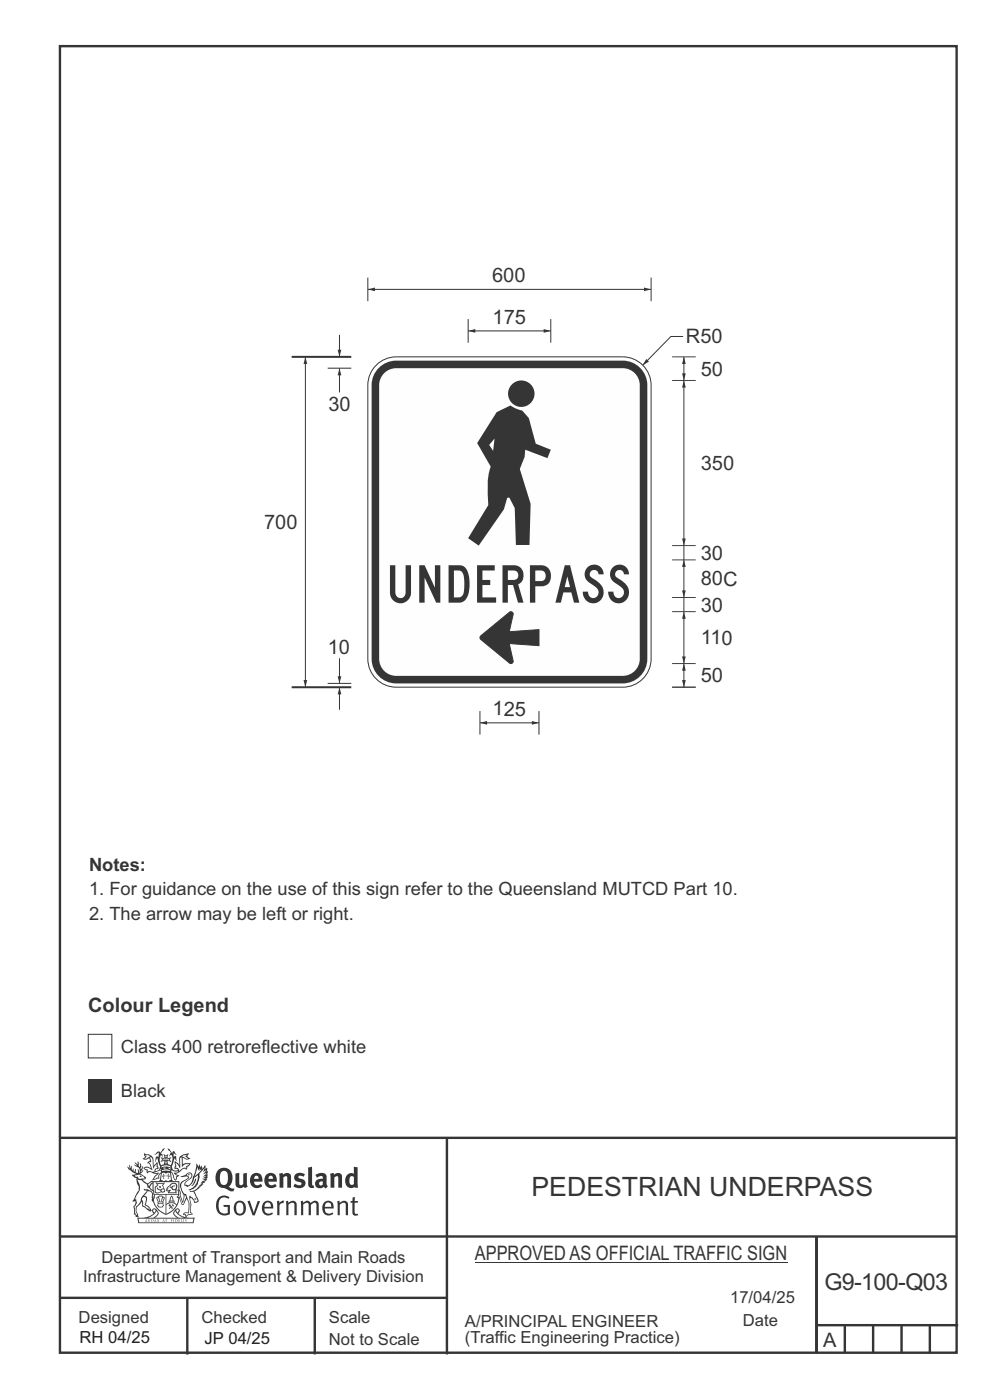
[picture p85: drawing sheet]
<svg xmlns="http://www.w3.org/2000/svg" width="210mm" height="297mm" viewBox="0 0 210 297" stroke-linecap="round" stroke-linejoin="round" font-family="sans-serif">
<defs><g id="words">
<text font-size="11" fill="#373435" x="81.7" y="127.7">UNDERPASS</text>
<text font-size="5.6" fill="#373435" x="112.6" y="253.4">PEDESTRIAN UNDERPASS</text>
<text font-size="4.9" fill="#373435" x="174.6" y="273.4">G9-100-Q03</text>
<g font-size="4.2" fill="#373435">
<text x="104.3" y="59.8" transform="rotate(1 104.3 59.8)">600</text>
<text x="104.3" y="68.6" transform="rotate(1 104.3 68.6)">175</text>
<text x="145.3" y="72.7">R50</text>
<text x="148.4" y="79.6" transform="rotate(1 148.4 79.6)">50</text>
<text x="69.6" y="87.2">30</text>
<text x="148.4" y="99.6" transform="rotate(1 148.4 99.6)">350</text>
<text x="56" y="112.1">700</text>
<text x="148.4" y="118.7" transform="rotate(1 148.4 118.7)">30</text>
<text x="148.4" y="124" transform="rotate(1 148.4 124)">80C</text>
<text x="148.4" y="129.6" transform="rotate(1 148.4 129.6)">30</text>
<text x="148.4" y="136.6" transform="rotate(1 148.4 136.6)">110</text>
<text x="69.4" y="138.5">10</text>
<text x="148.4" y="144.6" transform="rotate(1 148.4 144.6)">50</text>
<text x="104.3" y="151.6" transform="rotate(1 104.3 151.6)">125</text>
<text x="18.7" y="214.5">Colour Legend</text>
<text x="100.6" y="267">APPROVED AS OFFICIAL TRAFFIC SIGN</text>
<text x="174.4" y="285.4">A</text>
</g>
<g font-size="3.9" fill="#373435">
<text x="18.9" y="184.5">Notes:</text>
<text x="18.9" y="189.7">1. For guidance on the use of this sign refer to the Queensland MUTCD Part 10.</text>
<text x="18.9" y="194.9">2. The arrow may be left or right.</text>
<text x="25.6" y="223.1">Class 400 retroreflective white</text>
<text x="25.6" y="232.5">Black</text>
</g>
<g font-size="3.5" fill="#373435">
<text x="21.5" y="267.7">Department of Transport and Main Roads</text>
<text x="17.6" y="271.6">Infrastructure Management &amp; Delivery Division</text>
<text x="16.7" y="280.5">Designed</text>
<text x="42.7" y="280.5">Checked</text>
<text x="69.7" y="280.5">Scale</text>
<text x="98.5" y="281.2">A/PRINCIPAL ENGINEER</text>
<text x="154.6" y="276">17/04/25</text>
<text x="157.4" y="281">Date</text>
<text x="69.7" y="285">Not to Scale</text>
<text x="98.5" y="284.7">(Traffic Engineering Practice)</text>
</g>
<g font-size="3.5" fill="#201e1e">
<text x="16.9" y="284.7">RH 04/25</text>
<text x="43.3" y="284.7">JP 04/25</text>
</g>
</g></defs>
<path d="M12.7 9.8h189.9v276.9h-189.9z" fill="none" stroke="#373435" stroke-width=".51"/>
<path d="M99.2 70.1h17.5" fill="none" stroke="#373435" stroke-width=".21"/>
<g fill="#373435">
<path d="M115.1 69.7l1.6 .4-1.6 .4z"/>
<path d="M99.2 70.1l1.5-.4v.8z"/>
</g>
<path d="M144.7 71.3h-2.6l-6 6.1" fill="none" stroke="#373435" stroke-width=".21"/>
<path d="M136.9 76.1l.5 .5-1.3 .8z" fill="#373435"/>
<path d="M99.2 67.6v5M116.7 67.6v5M144.9 80.6v35M142.4 145.6h5" fill="none" stroke="#373435" stroke-width=".21"/>
<g fill="#373435">
<path d="M144.5 114.1h.8l-.4 1.5z"/>
<path d="M144.9 80.6l.3 1.5h-.7z"/>
</g>
<path d="M77.9 61.3h60" fill="none" stroke="#373435" stroke-width=".21"/>
<g fill="#373435">
<path d="M136.4 60.9l1.5 .4-1.5 .4z"/>
<path d="M77.9 61.3l1.5-.4v.8z"/>
</g>
<path d="M77.9 58.8v5M137.9 58.8v5M142.4 140.6h5M142.4 145.6h5M144.9 140.6v5" fill="none" stroke="#373435" stroke-width=".21"/>
<g fill="#373435">
<path d="M144.5 144.1h.7l-.3 1.5z"/>
<path d="M144.9 140.6l.3 1.5h-.7z"/>
</g>
<path d="M142.4 75.6h5M144.9 75.6v5M142.4 80.6h5" fill="none" stroke="#373435" stroke-width=".21"/>
<g fill="#373435">
<path d="M144.5 79.1h.7l-.3 1.5z"/>
<path d="M144.9 75.6l.3 1.5h-.7z"/>
</g>
<path d="M79.7 77.4a6 6 0 0 1 4.2-1.8h48a6 6 0 0 1 6 6v58a6 6 0 0 1-6 6h-48a6 6 0 0 1-6-6v-58a6 6 0 0 1 1.8-4.2z" fill-rule="evenodd" fill="#fefefe" stroke="#373435" stroke-width=".21"/>
<path d="M80.2 78a5.2 5.2 0 0 1 3.7-1.6h48a5.2 5.2 0 0 1 5.2 5.2v58a5.2 5.2 0 0 1-5.2 5.2h-48a5.2 5.2 0 0 1-5.2-5.2v-58a5.2 5.2 0 0 1 1.5-3.6z" fill-rule="evenodd" fill="#373435"/>
<path d="M81.4 79.1a3.6 3.6 0 0 1 2.5-1.1h48a3.6 3.6 0 0 1 3.6 3.6v58a3.6 3.6 0 0 1-3.6 3.6h-48a3.6 3.6 0 0 1-3.6-3.6v-58a3.6 3.6 0 0 1 1.1-2.5z" fill-rule="evenodd" fill="#fefefe"/>
<path d="M107.6 83.4a2.8 2.8 0 0 0 5.6 0 2.8 2.8 0 0 0-5.6 0zM105.2 87.3l2.9-1.4 1 .6 1.5 .5 1.4 1.6 1.5 5.4 3.2 1.3-.7 1.8-4.7-1.8-.2 1.5-1 2.6 2.3 7.4-.3 8.7h-2.8l-.3-7.8-1.1-2.3-.5 .1-.7 2.4-5.3 7.7-2.2-1.5 4.2-7.1a21.6 21.6 0 0 1 .5-8.1l-2.8-5zM104.8 92.9l-.4 2.6-.8-1.2z" fill-rule="evenodd" fill="#373435"/>
<path d="M101.8 134.8l6.1-5a.49 .49 0 0 1 .5-.1 .49 .49 0 0 1 .3 .5l-.8 3.7 6.3-.5v3.4l-6.3-.4 .8 3.7a.49 .49 0 0 1-.3 .5 .49 .49 0 0 1-.5-.1l-6.1-5a.51 .51 0 0 1 0-.7z" fill-rule="evenodd" fill="#373435" stroke="#373435" stroke-width=".21"/>
<path d="M144.9 129.6v11" fill="none" stroke="#373435" stroke-width=".21"/>
<g fill="#373435">
<path d="M144.5 139.1h.8l-.4 1.5z"/>
<path d="M144.9 129.6l.3 1.5h-.7z"/>
</g>
<path d="M142.4 118.7h5M142.4 115.6h5M144.9 115.6v14M142.4 129.6h5M142.4 126.6h5" fill="none" stroke="#373435" stroke-width=".21"/>
<g fill="#373435">
<path d="M144.5 125.1h.7l-.3 1.5z"/>
<path d="M144.9 118.6l.3 1.5h-.7z"/>
</g>
<path d="M101.7 153.2h12.5" fill="none" stroke="#373435" stroke-width=".21"/>
<g fill="#373435">
<path d="M112.6 152.8l1.6 .4-1.6 .4z"/>
<path d="M101.7 153.2l1.5-.4v.8z"/>
</g>
<path d="M71.9 145.6v4.8M101.7 150.7v5M114.2 150.7v5" fill="none" stroke="#373435" stroke-width=".21"/>
<path d="M71.9 145.6l.4 1.6h-.8z" fill="#373435"/>
<path d="M71.9 78v5.2" fill="none" stroke="#373435" stroke-width=".21"/>
<path d="M71.9 78l.4 1.5h-.8z" fill="#373435"/>
<path d="M71.9 71v4.6" fill="none" stroke="#373435" stroke-width=".21"/>
<path d="M71.5 74.1h.8l-.4 1.5z" fill="#373435"/>
<path d="M71.9 139.5v5.3" fill="none" stroke="#373435" stroke-width=".21"/>
<path d="M71.5 143.3h.8l-.4 1.5z" fill="#373435"/>
<path d="M64.7 75.6v70M69.4 78h5M69.4 144.8h5" fill="none" stroke="#373435" stroke-width=".21"/>
<g fill="#373435">
<path d="M64.3 144.1h.8l-.4 1.5z"/>
<path d="M64.7 75.6l.4 1.5h-.8z"/>
</g>
<path d="M61.8 75.6h12.6M61.8 145.6h12.6M100.6 267.5h66.1" fill="none" stroke="#373435" stroke-width=".21"/>
<path d="M12.7 241.1h189.9M94.7 241.2v45.8M12.7 275h82M12.7 262h190M39.7 275v12.1M66.7 275v12M172.9 262v24.8M172.9 280.8h30M178.9 280.8v6M184.9 280.8v6M191 280.8v6M197 280.8v6" fill="none" stroke="#373435" stroke-width=".51"/>
<g fill="#373435">
<path d="M46.9 248.3a2.55 2.55 0 0 0 0 2.7l.4 .1a.81 .81 0 0 0 .9-.9l.1-.6a1.04 1.04 0 0 0-1.1-1.4zM46.3 247.9a1.82 1.82 0 0 1 2-.2 1.82 1.82 0 0 1 .9 1.9 2.29 2.29 0 0 1-.8 1.9l.7 .4h.6l-.2 .5a2.87 2.87 0 0 1-2-.6 2.12 2.12 0 0 1-1.7-3.2z" fill-rule="evenodd"/>
<path d="M49.9 248.7l.8-.2v2a.46 .46 0 0 0 .2 .7 .46 .46 0 0 0 .6-.3v-2.2l.8-.1v2.3l.2 .6-.6 .3-.2-.3a1.02 1.02 0 0 1-1.2 .3 1.02 1.02 0 0 1-.6-1.1z" fill-rule="evenodd"/>
<path d="M54 249.3l-.2 .5h1a.49 .49 0 0 0-.2-.6 .49 .49 0 0 0-.6 .1zM53.3 249a1.34 1.34 0 0 1 1.7-.3 1.34 1.34 0 0 1 .6 1.5v.2h-1.8a.77 .77 0 0 0 .6 .8 .77 .77 0 0 0 .9-.3l.3 .5a1.59 1.59 0 0 1-2.1 .1 1.59 1.59 0 0 1-.5-2z" fill-rule="evenodd"/>
<path d="M57 249.3l-.1 .5h.9a.49 .49 0 0 0-.2-.6 .49 .49 0 0 0-.6 .1zM56.4 249a1.34 1.34 0 0 1 1.6-.3 1.34 1.34 0 0 1 .6 1.5v.2h-1.7a.77 .77 0 0 0 .5 .8 .77 .77 0 0 0 .9-.3l.3 .5a1.59 1.59 0 0 1-2.1 .1 1.59 1.59 0 0 1-.4-2z" fill-rule="evenodd"/>
<path d="M59.1 248.7l.7-.2 .1 .4a.95 .95 0 0 1 1.1-.3 .95 .95 0 0 1 .6 .9v2.2h-.8v-2.3a.46 .46 0 0 0-.8 .1v2.2h-.8z" fill-rule="evenodd"/>
<path d="M62.5 248.9a1.75 1.75 0 0 1 2.1-.1l-.3 .6-.5-.2a.43 .43 0 0 0-.6 .2l.4 .4a1.04 1.04 0 0 1 1.1 1.1 1.04 1.04 0 0 1-1.3 .9l-1.3-.4 .3-.5 1.1 .3 .4-.3a.88 .88 0 0 0-1.1-.6l-.3-.2-.2-.4z" fill-rule="evenodd"/>
<path d="M65.2 247.4l.9-.1v3.7l.3 .2 .1 .5a.88 .88 0 0 1-.9-.1 .88 .88 0 0 1-.3-.9z" fill-rule="evenodd"/>
<path d="M67.8 250.5a.43 .43 0 0 0-.1 .6 .43 .43 0 0 0 .7-.1v-.6zM66.8 249a1.7 1.7 0 0 1 2.3 .1l.1 1.9 .3 .4-.5 .5-.4-.4a1.03 1.03 0 0 1-1.7-.1 1.03 1.03 0 0 1 .8-1.6h.7v-.4a.8 .8 0 0 0-1.3 .2z" fill-rule="evenodd"/>
<path d="M69.9 248.7l.7-.2 .1 .4a.95 .95 0 0 1 1.1-.3 .95 .95 0 0 1 .6 .9v2.2h-.7l-.1-2.3a.46 .46 0 0 0-.8 .1v2.2h-.8z" fill-rule="evenodd"/>
<path d="M74.3 249.3a1.48 1.48 0 0 0 0 1.8h.4l.3-.2v-1.5l-.3-.1zM74.9 247.3l.8 .1 .2 4.3h-.8v-.2a1.26 1.26 0 0 1-1.5 .1 1.26 1.26 0 0 1-.5-1.4 1.29 1.29 0 0 1 .5-1.3 1.29 1.29 0 0 1 1.4-.1z" fill-rule="evenodd"/>
<path d="M46.4 253.7a1.72 1.72 0 0 1 2.2 .1l-.2 .3a1.24 1.24 0 0 0-1.5-.2 1.24 1.24 0 0 0-.6 1.3 1.49 1.49 0 0 0 1.3 2l.6-.2v-1.2h-.8l-.1-.4h1.4v1.9a1.93 1.93 0 0 1-2.3-.1 1.93 1.93 0 0 1-.6-2.2l.2-.7z" fill-rule="evenodd"/>
<path d="M50.3 255a1.65 1.65 0 0 0 .3 2.2 .99 .99 0 0 0 .9-1.5 .78 .78 0 0 0-.3-.8 .78 .78 0 0 0-.9 .1zM50 254.7a1.33 1.33 0 0 1 1.5 0 1.33 1.33 0 0 1 .6 1.4 1.31 1.31 0 0 1-1.3 1.5 1.31 1.31 0 0 1-1.3-1.6l.1-.5z" fill-rule="evenodd"/>
<path d="M52.4 254.6l.5-.1 .9 2.5 .8-2.5h.5l-1.1 3.1h-.5z" fill-rule="evenodd"/>
<path d="M56.2 255.1l-.2 .7h1.4a.7 .7 0 0 0-.3-.9 .7 .7 0 0 0-.9 .2zM55.8 254.9a1.22 1.22 0 0 1 1.6-.3 1.22 1.22 0 0 1 .5 1.5h-1.9a.93 .93 0 0 0 .5 1 .93 .93 0 0 0 1.1-.2l.2 .3a1.43 1.43 0 0 1-1.8 .2 1.43 1.43 0 0 1-.5-1.7z" fill-rule="evenodd"/>
<path d="M58.6 254.6l.5-.1 .1 .4 .4-.3 .6-.1-.2 .5a.66 .66 0 0 0-.8 .6v1.9h-.5z" fill-rule="evenodd"/>
<path d="M60.5 254.6l.5-.1 .1 .4a.94 .94 0 0 1 1-.4 .94 .94 0 0 1 .7 .8v2.2h-.4l-.1-2.5a.81 .81 0 0 0-1.2 .3v2.2h-.5z" fill-rule="evenodd"/>
<path d="M63.7 254.6l.4-.1 .1 .4 .4-.3a.78 .78 0 0 1 1.2 .4 .9 .9 0 0 1 1-.5 .9 .9 0 0 1 .7 .8v2.2h-.5v-2.4a.67 .67 0 0 0-1.1 .2v2.2h-.5v-2.3l-.4-.3-.8 .4v2.2h-.4z" fill-rule="evenodd"/>
<path d="M69 255.1l-.2 .7h1.4a.7 .7 0 0 0-.3-.9 .7 .7 0 0 0-.9 .2zM68.6 254.9a1.22 1.22 0 0 1 1.6-.3 1.22 1.22 0 0 1 .5 1.5h-1.9a.93 .93 0 0 0 .5 1 .93 .93 0 0 0 1.1-.2l.2 .3a1.44 1.44 0 0 1-1.8 .2 1.44 1.44 0 0 1-.5-1.7z" fill-rule="evenodd"/>
<path d="M71.4 254.6l.5-.1 .1 .4a.94 .94 0 0 1 1-.4 .94 .94 0 0 1 .7 .8v2.2h-.5l-.1-2.5a.81 .81 0 0 0-1.1 .3v2.2h-.5z" fill-rule="evenodd"/>
<path d="M74.7 253.8l.5-.1-.1 .8h.8l-.2 .4h-.6v2.2l.2 .1h.5l.1 .3a.75 .75 0 0 1-1.3-.6v-2h-.3v-.4h.3z" fill-rule="evenodd"/>
<path d="M30.7 244.8l1.1 .2-.9 .6h-.3l.5-.6zM31.7 245.3l.3-.1a2.44 2.44 0 0 1 .4 2l.1 .5 .7-1-.1 .5 .2 .4a.57 .57 0 0 0-.6 .7l-1-.1-.4 .1 .1-.5-.8-.2 .7-.1 .9 .4h.1l-.5-1.4-.3-.1 .5-.1zM30.7 244.3l-.2 .5 .3 .3-.6 .4a1.04 1.04 0 0 0 1.4-.1l.2 .7-.4 .1-.2 .3a.94 .94 0 0 1 .8 1.1l-.2-.1a1.16 1.16 0 0 0-1.4-.1l.2 .4 .5 .2v.5l.2 .2 .1-.2a.94 .94 0 0 1 1.1 .2h.9l-1.2 1.3a1.13 1.13 0 0 0 1.1-.3h.5l-.1-.5 .5-.7a.83 .83 0 0 0-.6 1.1l-.3-.1-.7 .3 1.1-1.3-.5 .1-.6-.1 1.3-.5-.1-.1-.9 .3 .1-.3 .1-.1h.4l.1-.3-.2-.4v-.6l-.2-.3-.7 .9v-.7a1.42 1.42 0 0 0-1.6-1.8z" fill-rule="evenodd"/>
<path d="M38.5 245.1l.4-.3 .7-.1-.5 .4 .8 .4-.4 .1zM38.2 245.3h.3v2a1.69 1.69 0 0 1 1.6-.7l-.8 .5 .1 .5a1.1 1.1 0 0 0-1.5 .6v-.4l-.3-.3h-.4l.2-.4-.2-.7a1.42 1.42 0 0 1 .8 1.1l.2-.1zM37.1 246v1.1l-.1 .2v.5l.5-.1 .2 .2a.96 .96 0 0 1-1.1-.1l-.2 .2a1.06 1.06 0 0 0 1.3 .1v.2a.72 .72 0 0 1-.9 .2l.3 .4 .5 .3-.4 .1v.7l-.3-.4-.4-1.1-.4-.4 .5 .9a1.54 1.54 0 0 0 .6 1.2l.2-.3a.58 .58 0 0 1 .5-.7l.1-.2h-.3l-.5-.3 1-.5a.93 .93 0 0 1 1.1-.5l.1 .2 .2-.1v-.5a.99 .99 0 0 0 .8-.9l-1.4 .2-.3 .2v-1.5l.8 .5 .9-.4h-.3l-.5-.4 .4-.7-.7 .3a1.46 1.46 0 0 0-1.3 2v.4l-.2-.4z" fill-rule="evenodd"/>
<path d="M35.6 248.8h.2l-.1 .4 .3 .1h-.3l-.1 .5v-.5l-.3-.1h.3z" fill-rule="evenodd"/>
<path d="M34.6 248.8h.2l-.1 .4h.3l-.3 .1v.5l-.1-.5h-.3l.3-.1z" fill-rule="evenodd"/>
<path d="M34.3 248.6a.57 .57 0 0 1 .9 .2 .57 .57 0 0 1 .8-.2l.2 1.4-.1 .1a.57 .57 0 0 1-.9-.1 .69 .69 0 0 1-1.1 0zM34.1 247.9l-.2 2.1-.2 .4h2.9l-.2-.4-.2-2.1h-.2v.3l-.8-.1-.9 .1v-.3z" fill-rule="evenodd"/>
<path d="M34.2 252.3a.3 .3 0 0 0 .6 0 .3 .3 0 0 0-.6 0zM33.2 250.8l.4 .3-.4 .3a.79 .79 0 0 0 .1 1.3l.7-.2-.1-.3a.55 .55 0 0 1-.7-.5l.2-.1 .1 .3 .4 .2 .7-.2-.3-.8 .4-.3-.8 .1zM32.9 250.5l1.2 .3 .8-.3-.4 .7 .5 1.1a.56 .56 0 0 1-.9 .3l-.1 .1a.73 .73 0 0 1-1 .1 .73 .73 0 0 1-.2-.9v-.4l.5-.4z" fill-rule="evenodd"/>
<path d="M35.6 251.7l.6-.5a.58 .58 0 0 1 1-.1 .58 .58 0 0 1-.4 .9l-.3-.3a.43 .43 0 0 1 .6-.3v-.1a.57 .57 0 0 0-.8 .2l-.2-.1-.2 .2 .4 .1a.55 .55 0 0 0 .9 .5v.5h-1.3l.3-.4-.1-.2-.6 .2 .2-.3-.2-.1zM35.4 251.6l-.1 .2a.39 .39 0 0 0 .1 .7l.4-.1-.2 .5h1.8v-.8a.86 .86 0 0 0-.1-1.3 .86 .86 0 0 0-1.3 .4z" fill-rule="evenodd"/>
<path d="M35.9 254.6h.9v.2h-.9zM36.3 253.6l.3 .8h-.5zM36.3 253.3l-.3 .5-.1 .6h-.2v.5l-.6 .3 .1 .2a1.48 1.48 0 0 1 2.2 .1l.1-.1-.5-.5v-.5h-.2l-.1-.6z" fill-rule="evenodd"/>
<path d="M35.8 255.2l.3 .1 .1 .4 .3-.3-.1-.2a.38 .38 0 0 1 .4 .5l-.2-.2-.3 .3 .4 .2-.3 .3-.2-.4-.3 .3-.1-.1 .3-.3-.1-.2-.1 .1z" fill-rule="evenodd"/>
<path d="M34.5 253.9l.2-.1v.2l-.3 .7-.2-.1zM33.6 255.1h.8l.1 .2a.55 .55 0 0 1-.9 .4l.1-.2h-.2zM33.3 253.8l.2 .1 .3 .7-.2 .1zM33.5 254.8h.8l.2 .2h-.8zM33.7 253.6h.6l-.2 1h-.2zM33.3 253.6l-.2 .4 .4 1.1a.48 .48 0 0 0-.1 .5 .48 .48 0 0 0 .4 .3h.6a.49 .49 0 0 0 .2-.8l.3-1.1-.2-.4a1.42 1.42 0 0 0-1.4 0z" fill-rule="evenodd"/>
<path d="M33.6 251.4h.5v.3h-.3z" fill-rule="evenodd"/>
<path d="M41.3 249.9l.3-.2-.3 .9-.5 .7h-.3l.5-.7z" fill-rule="evenodd"/>
<path d="M39.6 248.9l.4-.2 .5 .1a.88 .88 0 0 1-.6 1.2 1.22 1.22 0 0 0-.8 1.3l.4 .1a.72 .72 0 0 0 1-.3l.5-.9 .1-.6 .8-.6v.3a2.85 2.85 0 0 1-2 2.8l.1 .1a2.13 2.13 0 0 0 1.9-1.4v-.3a2.01 2.01 0 0 0 .3-1.8l1.1-1.2-.4 .9 .7-.5-.7 1 .9-.4-.9 .9 .8-.2-.9 .5 .8-.1-.9 .5h.8l-.8 .2 .3 .2-.5 .1 .2 .3h-.3l.1 .2h-.3l.1 .3h-.2a2.16 2.16 0 0 1-1.9 1v.2h.5a.76 .76 0 0 1 .7 .7l.5 1.2-.6 .2a1.45 1.45 0 0 0-1.2-1.3l.2 1.8-.1 1.9 .4 .2a1.07 1.07 0 0 0-1.2 .4v-.3l-.5-.1a.87 .87 0 0 1 1.1-.1l.1-.8a4.4 4.4 0 0 0-.6-3.1l-.1-.3h-.2a2.16 2.16 0 0 1-.8-2.1l.3-.4 1.3-.8a.55 .55 0 0 0-.5-.7zM37.8 252.3a.76 .76 0 0 1 .3 1l.6 1.6 .4-1.6h.1a.61 .61 0 0 1 0 1l-.3 .8h-.3l-.6-1.6-.3 .2a1.18 1.18 0 0 0 .1-1.4zM41.8 247.3l.2 .8 .2-.5 .1 .6 .3-.5a1.9 1.9 0 0 1-1.1 1.4l-.3 .2zM38.2 249.4l1.4-.1 .1 .1v.3l-.4 .3a1.26 1.26 0 0 0-1 1.9l.2 .7a1.84 1.84 0 0 1 .2 2l-.5-1.3a.96 .96 0 0 0-.4-1.2l-.3 .2a.78 .78 0 0 1-.1 1.3l.1 .2h.5l.3 1.1a.38 .38 0 0 0 .2 .4 .38 .38 0 0 0 .5 0l.5-1.3a2.94 2.94 0 0 1 .4 2.5v.5h-.8l-.3 .3v.2h.4l.1 .3 .2 .1a1.02 1.02 0 0 1 1.3-.4l-.1-.4-.3-.2 .1-1.7-.2-1.4 .1 .1a1.14 1.14 0 0 1 .7 .9 .63 .63 0 0 0 .9-.1 .63 .63 0 0 0-.2-.9l-.7-1.3 1-.6 .2-.3h.2v-.3h.3l-.1-.2 .4-.1-.2-.3 .5-.1-.2-.2 .6-.4 .1-.1h-.3l.4-.6-.2 .1 .2-.5-.3 .1 .3-.5v-.4l-.3 .2 .2-.6v-.2l-.4 .2-.1-.8-.6 .9-.1-.8-.2 .5-.3-.8-.1 .6-.5-.8-.2 1.4-.6 1.9a1.81 1.81 0 0 1-.9 1.4l-.7-.1a1.75 1.75 0 0 1 1.2-1.3 .75 .75 0 0 0 .1-1.3 .75 .75 0 0 0-1.2 .5z" fill-rule="evenodd"/>
<path d="M41.1 254l.3-.1 .2 .3h-.4z" fill-rule="evenodd"/>
<path d="M29.3 258.3h11.7l-.2 .7h-11.3zM31.3 258.1l.5-.2a2.48 2.48 0 0 0 1.3-1.3l.3 .6-.5 .6-.5 .3zM32.5 256.4l.3-.1 .1 .1-.2 .6zM37.1 256.6a2.65 2.65 0 0 0 1.9 1.5h-1.1l-.5-.3-.5-.6zM37.4 256.4l.1-.1 .3 .1-.2 .6zM29.1 258l.2 1.2h11.7l.2-1.1-.2-.1a4.1 4.1 0 0 1-3.2-.8l.2-.4-.1-.6a1.06 1.06 0 0 0-1.2 .9l.2 .5 .6 .5h-4.7l.2-.2a.84 .84 0 0 0 .6-.7 .84 .84 0 0 0-.4-.8l-.3-.3-.5 .1-.2 .6 .3 .4a4.2 4.2 0 0 1-3.4 .8z" fill-rule="evenodd"/>
<path d="M30.9 258.5l.1 .2h-.2zM30.9 258.4l-.2 .5 .3-.1 .2 .1z" fill-rule="evenodd"/>
<path d="M31.3 258.4h.2v.4a.25 .25 0 0 0 .3-.1 .25 .25 0 0 0-.1-.3h.1a.29 .29 0 0 1 0 .4 .29 .29 0 0 1-.4 0 .29 .29 0 0 1 0-.4z" fill-rule="evenodd"/>
<path d="M32.1 258.4h.1a.22 .22 0 0 1 .3 .2 .22 .22 0 0 1-.4 .2zM32 258.4v.5a.33 .33 0 0 0 .5 0 .33 .33 0 0 0-.1-.5 .33 .33 0 0 0-.4 0z" fill-rule="evenodd"/>
<path d="M32.9 258.5l.1 .2h-.2zM32.9 258.4l-.3 .5 .4-.1 .2 .1z" fill-rule="evenodd"/>
<path d="M33.2 258.4h.2l.1 .2 .2-.2-.2 .2 .2 .3-.2-.2-.1 .2h-.2l.3-.2z" fill-rule="evenodd"/>
<path d="M34.6 258.5l.1 .2h-.2zM34.6 258.4l-.2 .5 .3-.1 .2 .1z" fill-rule="evenodd"/>
<path d="M35 258.4h.4h-.2l.1 .5h-.2v-.5z" fill-rule="evenodd"/>
<path d="M36.2 258.4h.3h-.2v.2h.2l-.2 .1 .1 .2h-.2z" fill-rule="evenodd"/>
<path d="M36.7 258.4h.2v.5h-.2z" fill-rule="evenodd"/>
<path d="M37.2 258.4a.22 .22 0 0 1 .3 .2 .22 .22 0 0 1-.3 .2zM37.1 258.4v.5a.33 .33 0 0 0 .4 0 .33 .33 0 0 0 0-.5 .33 .33 0 0 0-.4 0z" fill-rule="evenodd"/>
<path d="M37.8 258.4h.3h-.2v.2h.2h-.2l.1 .3h.1h-.3z" fill-rule="evenodd"/>
<path d="M38.3 258.4h.2v.4l.1 .1h-.3z" fill-rule="evenodd"/>
<path d="M38.8 258.4h.2v.5h-.2z" fill-rule="evenodd"/>
<path d="M39.3 258.4h.2l-.2 .1 .2 .3-.1 .1h-.2v-.1h.2z" fill-rule="evenodd"/>
<path d="M34.2 247.2a1.51 1.51 0 0 1 2 .2 2.67 2.67 0 0 0-2.1 0zM35.6 247.5l.5 .1 .1 .2-.5-.1zM34.5 247.5l.5-.1 .1 .2-.4 .1zM34 247.7l.2 .1-.2 .1zM34.9 246.7l.3-.2 .2 .2zM34.8 245.5h.2l.1 .4h-.2zM34.9 244.9l.3 .2 .2-.2-.1 .4h-.3zM35 246.1h.3l.1 .4-.2-.2-.3 .2zM35.3 245.5h.2l-.1 .4h-.2zM34.4 245.5l.2 .1 .1 .3-.3 .1 .1-.3zM35.7 245.6l.2-.1-.1 .2 .1 .3-.3-.1zM32.7 244.8l.9-.5v.9l-.2-.1-.4 .1-.2 1.1 .5-1 .2 .9a1.84 1.84 0 0 1 .2 1.7l.4 .2a2.48 2.48 0 0 1 2.2 0l.3-.3-.2-.6 .7-1.8 .4 .7-.3-1.1h-.1l-.3 .2v-.9l.6 .4-.5-.7-.3 .1-.1 .4-.6-.9-.4-.3 .1 .4 .6 .6-.4 .8 .4-.4a2.06 2.06 0 0 1 0 2.3l-.6-.2-.2-.7 .2-.1 .7 .2-.3-.5 .3-.5-.6 .2-.3-.1 .3-.8-.5 .4-.6-.4 .3 .8-.2 .1-.7-.2 .3 .5-.3 .5 .7-.2 .2 .1-.2 .7-.6 .2a2.02 2.02 0 0 1 .1-2.3l.2 .6v-.7l-.3-.1 .8-1.2-.5 .3-.5 .7-.1-.3a.8 .8 0 0 0-.9 .5z" fill-rule="evenodd"/>
<path d="M29.2 249.9l.2 .2a.61 .61 0 0 1 .9 .3l.2 .2a.8 .8 0 0 1 .7 1l.3 .1 .6 .6a1 1 0 0 1 .5 1l-.1 .7v-.5l-.1 .1a.96 .96 0 0 0-.8-1.4l-.3-.2h-.6l-.1-.1-.2 .1 .2 .3h.5l-1.1 1.4-.2 .9-.4 .6a1.33 1.33 0 0 0-.5 1.8l.1 .5a1.26 1.26 0 0 1-.4-1.4l-.1-.4a1.56 1.56 0 0 0 .3-1.7l-.2 .2 .2-.5a3.2 3.2 0 0 0 .6-3zM30.3 253.7h.4a2.06 2.06 0 0 1 0 1.7l.7 .4 .4 .5-.6-.2-.9-.6v-.9a.51 .51 0 0 1 0-.9zM28.5 249.1a1.52 1.52 0 0 1 2.2 .6l-1.1 .1-.2-.1-.2-.4-.4 .1zM27.4 246.8l.1 .9-.4-.5-.1 .1a3.1 3.1 0 0 0 2 1.5l-1 .1 .5 .7h.4l.1 1.1a1.84 1.84 0 0 1-.2 2.5l-.4 .9-.4 .4 .2 .1 .5-.1v.4l-.1 .5-.3 .2v1.8l.2-.1 .3 .6h.2l.4-.1-.2-.4a1.3 1.3 0 0 1 0-1.7l.8-1.1 .2 1.1 .5 .2 .5 .6 .2-.2 .2 .4 .5-.1a1.85 1.85 0 0 0-1.3-1.3l.2-.3a1.39 1.39 0 0 0 0-1.5h-.5l.5-.6a.66 .66 0 0 1 .8-.4 .66 .66 0 0 1 .4 .9l-.1 .4h.2v.1l-.2 .3 .2 .5 .1-.3a2.24 2.24 0 0 0 .1-2.2 .73 .73 0 0 1-.7-.6 .73 .73 0 0 1 .6-.8v-.2a.94 .94 0 0 0-.8 .8 .48 .48 0 0 1-.1-.5 .48 .48 0 0 1 .4-.3l.6-.3a.51 .51 0 0 0-.8 .2l-.5 .3-1.1-.8 .7-.1 .1-.5-1.1-.6 .4-.5 .1-.4-.5 .5v-.2a.69 .69 0 0 0 .3-1.1l-.1 .5-.2 .2 .1-1-.3-.3 .1 .6-.1 .2-.4-1.2v.7l-.7-.4 .5 .7-.6-.3 .3 .3a1 1 0 0 1 .8 1.5l-.2-.8-.1 .8-.5-.2v-.7l-.2 .6-.2-.1-.1-.6-.1 .5-.2-.3 .1-.7-.3 .5z" fill-rule="evenodd"/>
<path d="M29.5 249.3l.3-.2 .2 .3z" fill-rule="evenodd"/>
<path d="M32.3 250.3h5.7v2.1l-.2-.2v-1.7h-5.3v2.5h5.3v-.7l.1 .2-.1 1.1v-.4h-2.6v4a4.1 4.1 0 0 0 2.7-3.5l.1-.2a4 4 0 0 1-2.9 4 4.2 4.2 0 0 1-2.8-4.8l.1 1.3 .1-.1a3.8 3.8 0 0 0 2.6 3.3v-4h-2.6l-.2-.8z" fill-rule="evenodd"/>
<path d="M18.7 228.6h5v5h-5z" fill-rule="evenodd"/>
<circle cx="40" cy="248.9" r=".17"/>
</g>
<path d="M18.7 219.2h5v5h-5z" fill-rule="evenodd" fill="#fefefe" stroke="#373435" stroke-width=".21"/>
<use href="#words"/>
</svg>
